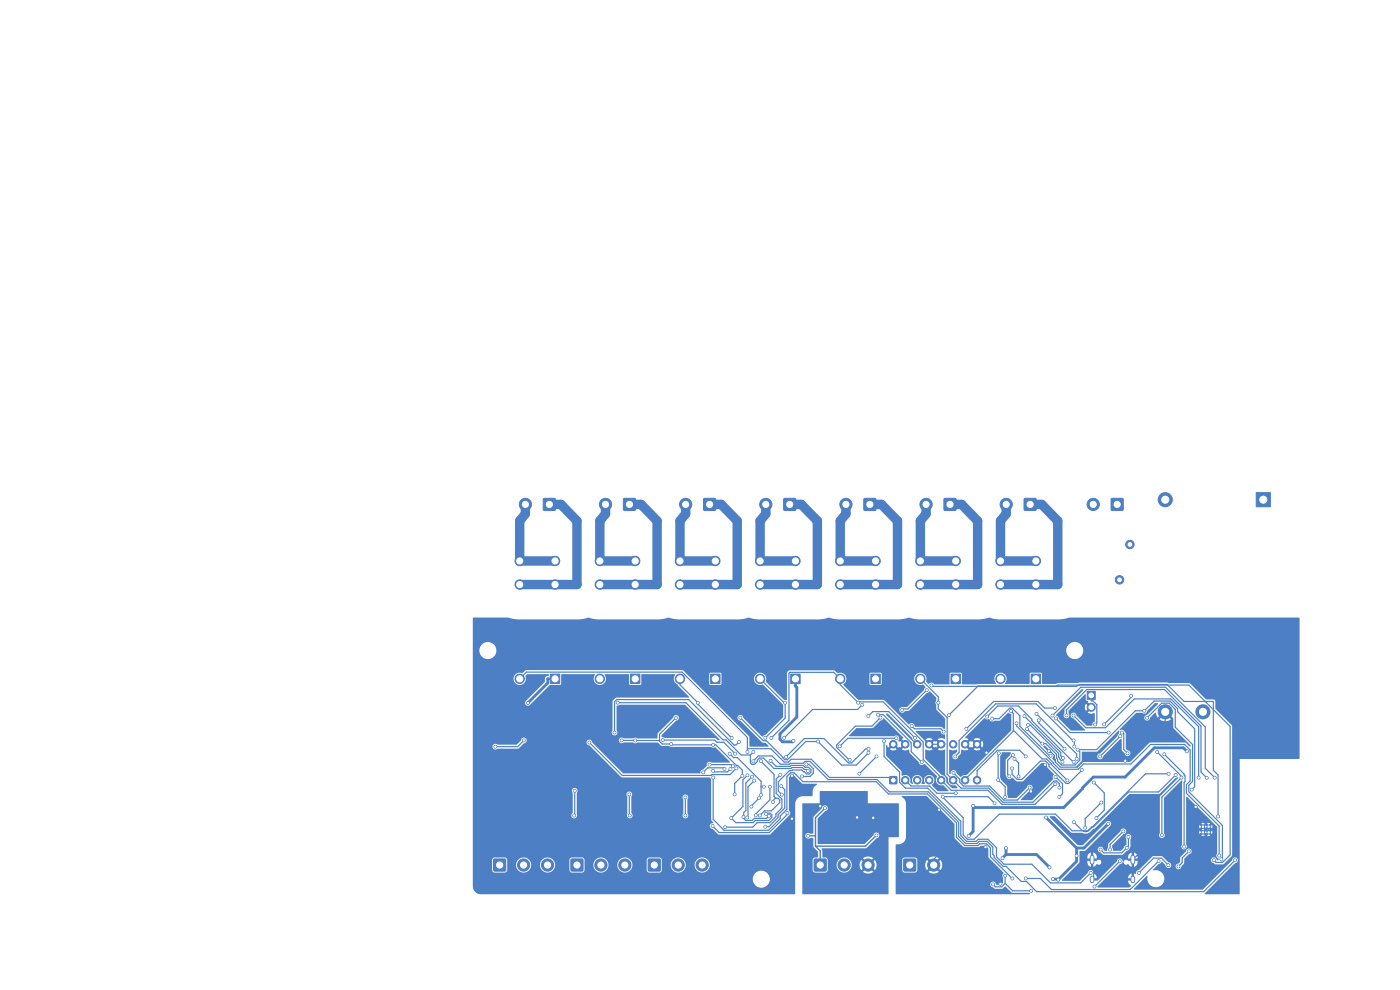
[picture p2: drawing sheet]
<svg xmlns="http://www.w3.org/2000/svg" width="297mm" height="210mm" viewBox="0 0 297 210" stroke-linecap="round" stroke-linejoin="round" font-family="sans-serif">
<g fill="#4d7fc4" stroke="#4d7fc4" stroke-width=".21">
<path d="M115.3 105.8h2.5v2.4h-2.5z"/>
<path d="M121.2 182.3h2.4v2.4h-2.4z"/>
<path d="M218.7 143h2v2h-2z"/>
<path d="M230.6 146.7h1.7v1.7h-1.7z"/>
<path d="M150.7 143h2.1v2h-2.1z"/>
<path d="M132.3 105.8h2.5v2.4h-2.5z"/>
<path d="M149.3 105.8h2.5v2.4h-2.5z"/>
<path d="M201.7 143h2.1v2h-2.1z"/>
<path d="M104.8 182.3h2.4v2.4h-2.4z"/>
<path d="M200.3 105.8h2.5v2.4h-2.5z"/>
<path d="M133.7 143h2.1v2h-2.1z"/>
<path d="M137.6 182.3h2.4v2.4h-2.4z"/>
<path d="M191.8 182.3h2.4v2.4h-2.4z"/>
<path d="M183.3 105.8h2.5v2.4h-2.5z"/>
<path d="M116.7 143h2v2h-2z"/>
<path d="M167.7 143h2.1v2h-2.1z"/>
<path d="M266.5 104.5h3v3h-3z"/>
<path d="M235.8 105.8h2.4v2.4h-2.4z"/>
<path d="M172.8 182.3h2.4v2.4h-2.4z"/>
<path d="M166.3 105.8h2.5v2.4h-2.5z"/>
<path d="M217.3 105.8h2.5v2.4h-2.5z"/>
<path d="M184.7 143h2.1v2h-2.1z"/>
<path d="M188.8 164.8h1.4v1.4h-1.4z"/>
<circle cx="111.5" cy="107" r="1.3"/>
<circle cx="127.5" cy="183.5" r="1.3"/>
<circle cx="132.6" cy="183.5" r="1.3"/>
<circle cx="219.7" cy="124" r="1"/>
<circle cx="212.2" cy="124" r="1"/>
<circle cx="219.7" cy="119" r="1"/>
<circle cx="212.2" cy="119" r="1"/>
<circle cx="212.2" cy="144" r="1"/>
<circle cx="231.5" cy="150" r=".85"/>
<circle cx="151.7" cy="124" r="1"/>
<circle cx="144.2" cy="124" r="1"/>
<circle cx="151.7" cy="119" r="1"/>
<circle cx="144.2" cy="119" r="1"/>
<circle cx="144.2" cy="144" r="1"/>
<circle cx="128.5" cy="107" r="1.3"/>
<circle cx="145.5" cy="107" r="1.3"/>
<circle cx="202.7" cy="124" r="1"/>
<circle cx="195.2" cy="124" r="1"/>
<circle cx="202.7" cy="119" r="1"/>
<circle cx="195.2" cy="119" r="1"/>
<circle cx="195.2" cy="144" r="1"/>
<circle cx="111.1" cy="183.5" r="1.3"/>
<circle cx="116.2" cy="183.5" r="1.3"/>
<circle cx="196.5" cy="107" r="1.3"/>
<circle cx="134.7" cy="124" r="1"/>
<circle cx="127.2" cy="124" r="1"/>
<circle cx="134.7" cy="119" r="1"/>
<circle cx="127.2" cy="119" r="1"/>
<circle cx="127.2" cy="144" r="1"/>
<circle cx="237.5" cy="123" r=".9"/>
<circle cx="239.7" cy="115.5" r=".9"/>
<circle cx="143.9" cy="183.5" r="1.3"/>
<circle cx="149" cy="183.5" r="1.3"/>
<circle cx="198.1" cy="183.5" r="1.3"/>
<circle cx="179.5" cy="107" r="1.3"/>
<circle cx="117.7" cy="124" r="1"/>
<circle cx="110.2" cy="124" r="1"/>
<circle cx="117.7" cy="119" r="1"/>
<circle cx="110.2" cy="119" r="1"/>
<circle cx="110.2" cy="144" r="1"/>
<circle cx="168.7" cy="124" r="1"/>
<circle cx="161.3" cy="124" r="1"/>
<circle cx="168.7" cy="119" r="1"/>
<circle cx="161.3" cy="119" r="1"/>
<circle cx="161.3" cy="144" r="1"/>
<circle cx="247.2" cy="106" r="1.5"/>
<circle cx="247.2" cy="151" r="1.5"/>
<circle cx="255.2" cy="151" r="1.5"/>
<circle cx="231.9" cy="107" r="1.3"/>
<circle cx="256.4" cy="175.4" r=".3"/>
<circle cx="255.2" cy="175.4" r=".3"/>
<circle cx="256.4" cy="176.6" r=".3"/>
<circle cx="255.2" cy="176.6" r=".3"/>
<circle cx="179.1" cy="183.5" r="1.3"/>
<circle cx="184.2" cy="183.5" r="1.3"/>
<circle cx="162.5" cy="107" r="1.3"/>
<circle cx="213.5" cy="107" r="1.3"/>
<circle cx="185.7" cy="124" r="1"/>
<circle cx="178.2" cy="124" r="1"/>
<circle cx="185.7" cy="119" r="1"/>
<circle cx="178.2" cy="119" r="1"/>
<circle cx="178.3" cy="144" r="1"/>
<circle cx="192" cy="165.5" r=".8"/>
<circle cx="194.6" cy="165.5" r=".8"/>
<circle cx="197.1" cy="165.5" r=".8"/>
<circle cx="199.7" cy="165.5" r=".8"/>
<circle cx="202.2" cy="165.5" r=".8"/>
<circle cx="204.7" cy="165.5" r=".8"/>
<circle cx="207.3" cy="165.5" r=".8"/>
<circle cx="207.3" cy="157.9" r=".8"/>
<circle cx="204.7" cy="157.9" r=".8"/>
<circle cx="202.2" cy="157.9" r=".8"/>
<circle cx="199.7" cy="157.9" r=".8"/>
<circle cx="197.1" cy="157.9" r=".8"/>
<circle cx="194.6" cy="157.9" r=".8"/>
<circle cx="192" cy="157.9" r=".8"/>
<circle cx="189.5" cy="157.9" r=".8"/>
<circle cx="238.7" cy="161.4" r=".3"/>
<circle cx="209.1" cy="179.7" r=".3"/>
<circle cx="199.2" cy="171.8" r=".3"/>
<circle cx="218.7" cy="167.9" r=".3"/>
<circle cx="221.7" cy="162.2" r=".3"/>
<circle cx="222.5" cy="159.3" r=".3"/>
<circle cx="253.7" cy="171.1" r=".3"/>
<circle cx="209.3" cy="159.7" r=".3"/>
<circle cx="168" cy="164.5" r=".3"/>
<circle cx="168" cy="173.7" r=".3"/>
<circle cx="212.2" cy="187.5" r=".3"/>
<circle cx="205.5" cy="177.3" r=".3"/>
<circle cx="168.3" cy="157.2" r=".3"/>
<circle cx="206.4" cy="170.9" r=".3"/>
<circle cx="251.8" cy="159.4" r=".3"/>
<circle cx="112" cy="149.1" r=".3"/>
<circle cx="210.7" cy="187.6" r=".3"/>
<circle cx="213.2" cy="185.8" r=".3"/>
<circle cx="218.8" cy="189" r=".3"/>
<circle cx="213.4" cy="179.9" r=".3"/>
<circle cx="212.7" cy="182" r=".3"/>
<circle cx="222.6" cy="184" r=".3"/>
<circle cx="223.4" cy="186.5" r=".3"/>
<circle cx="224.5" cy="186.6" r=".3"/>
<circle cx="228.4" cy="181.5" r=".3"/>
<circle cx="221.9" cy="173.4" r=".3"/>
<circle cx="235.1" cy="174.8" r=".3"/>
<circle cx="239.4" cy="177.5" r=".3"/>
<circle cx="233.5" cy="180.2" r=".3"/>
<circle cx="239" cy="179.9" r=".3"/>
<circle cx="173.5" cy="157.3" r=".3"/>
<circle cx="105.1" cy="158.4" r=".3"/>
<circle cx="157.5" cy="164.6" r=".3"/>
<circle cx="134.8" cy="157.1" r=".3"/>
<circle cx="143.4" cy="152.3" r=".3"/>
<circle cx="237.7" cy="156.2" r=".3"/>
<circle cx="157.1" cy="152.3" r=".3"/>
<circle cx="151.3" cy="158" r=".3"/>
<circle cx="111.1" cy="157.1" r=".3"/>
<circle cx="131.9" cy="157.1" r=".3"/>
<circle cx="233.4" cy="160.5" r=".3"/>
<circle cx="142.4" cy="157.8" r=".3"/>
<circle cx="155.9" cy="168.5" r=".3"/>
<circle cx="184.2" cy="159.7" r=".3"/>
<circle cx="232.6" cy="173.5" r=".3"/>
<circle cx="232.1" cy="166" r=".3"/>
<circle cx="233.6" cy="170.2" r=".3"/>
<circle cx="230.2" cy="175.6" r=".3"/>
<circle cx="227.8" cy="174.4" r=".3"/>
<circle cx="200" cy="169" r=".3"/>
<circle cx="247.9" cy="164.1" r=".3"/>
<circle cx="249.4" cy="164.4" r=".3"/>
<circle cx="211" cy="170.4" r=".3"/>
<circle cx="257.7" cy="165" r=".3"/>
<circle cx="223.3" cy="151.8" r=".3"/>
<circle cx="256" cy="165" r=".3"/>
<circle cx="226.2" cy="151.8" r=".3"/>
<circle cx="227.7" cy="151.8" r=".3"/>
<circle cx="254.3" cy="165" r=".3"/>
<circle cx="162" cy="166.9" r=".3"/>
<circle cx="159.4" cy="171.1" r=".3"/>
<circle cx="217.9" cy="154.6" r=".3"/>
<circle cx="166.8" cy="160.5" r=".3"/>
<circle cx="221.1" cy="157.7" r=".3"/>
<circle cx="228.6" cy="159" r=".3"/>
<circle cx="242.8" cy="150.8" r=".3"/>
<circle cx="161.5" cy="168.6" r=".3"/>
<circle cx="184.3" cy="158.9" r=".3"/>
<circle cx="170.1" cy="164.7" r=".3"/>
<circle cx="252.8" cy="167.5" r=".3"/>
<circle cx="154.8" cy="159.9" r=".3"/>
<circle cx="171.1" cy="162.1" r=".3"/>
<circle cx="161" cy="169.3" r=".3"/>
<circle cx="245.5" cy="159.5" r=".3"/>
<circle cx="250.6" cy="165" r=".3"/>
<circle cx="246.5" cy="177.2" r=".3"/>
<circle cx="187.6" cy="157.2" r=".3"/>
<circle cx="205" cy="154.6" r=".3"/>
<circle cx="224" cy="152.4" r=".3"/>
<circle cx="247.9" cy="183.5" r=".3"/>
<circle cx="223.8" cy="150.2" r=".3"/>
<circle cx="250" cy="183.8" r=".3"/>
<circle cx="235.2" cy="155.4" r=".3"/>
<circle cx="231.4" cy="185.2" r=".3"/>
<circle cx="241.6" cy="185.2" r=".3"/>
<circle cx="247" cy="160" r=".3"/>
<circle cx="238" cy="155.4" r=".3"/>
<circle cx="251.2" cy="179.6" r=".3"/>
<circle cx="200.2" cy="155.2" r=".3"/>
<circle cx="193.4" cy="154" r=".3"/>
<circle cx="239.2" cy="159.8" r=".3"/>
<circle cx="252.2" cy="180.6" r=".3"/>
<circle cx="217.6" cy="186.4" r=".3"/>
<circle cx="245.8" cy="182.7" r=".3"/>
<circle cx="151.3" cy="163.5" r=".3"/>
<circle cx="155" cy="163.1" r=".3"/>
<circle cx="151.3" cy="164.9" r=".3"/>
<circle cx="214.7" cy="186.4" r=".3"/>
<circle cx="235.5" cy="180.2" r=".3"/>
<circle cx="238.3" cy="176.3" r=".3"/>
<circle cx="196.6" cy="146.4" r=".3"/>
<circle cx="191.4" cy="150.6" r=".3"/>
<circle cx="197.6" cy="145.4" r=".3"/>
<circle cx="180.3" cy="161.2" r=".3"/>
<circle cx="257.5" cy="182.5" r=".3"/>
<circle cx="258.4" cy="173.2" r=".3"/>
<circle cx="201.3" cy="151.7" r=".3"/>
<circle cx="186.8" cy="152.2" r=".3"/>
<circle cx="243.4" cy="152.3" r=".3"/>
<circle cx="202.6" cy="160.5" r=".3"/>
<circle cx="259.1" cy="182.3" r=".3"/>
<circle cx="227.8" cy="157.1" r=".3"/>
<circle cx="182.3" cy="164.1" r=".3"/>
<circle cx="186" cy="160.5" r=".3"/>
<circle cx="227.9" cy="158.4" r=".3"/>
<circle cx="178.2" cy="158.3" r=".3"/>
<circle cx="215.7" cy="153.4" r=".3"/>
<circle cx="190.1" cy="156.6" r=".3"/>
<circle cx="258.6" cy="181.5" r=".3"/>
<circle cx="149.2" cy="163.8" r=".3"/>
<circle cx="159.8" cy="161.5" r=".3"/>
<circle cx="153.7" cy="163.1" r=".3"/>
<circle cx="262" cy="182.5" r=".3"/>
<circle cx="232.2" cy="188.1" r=".3"/>
<circle cx="237.6" cy="182.7" r=".3"/>
<circle cx="234.2" cy="153.7" r=".3"/>
<circle cx="240" cy="147.6" r=".3"/>
<circle cx="232.3" cy="153.7" r=".3"/>
<circle cx="162.5" cy="172.6" r=".3"/>
<circle cx="158.6" cy="164.5" r=".3"/>
<circle cx="155.1" cy="173.5" r=".3"/>
<circle cx="157.7" cy="173.3" r=".3"/>
<circle cx="159.6" cy="164.8" r=".3"/>
<circle cx="163.1" cy="173.1" r=".3"/>
<circle cx="161.4" cy="161.5" r=".3"/>
<circle cx="161.2" cy="173" r=".3"/>
<circle cx="164" cy="170.1" r=".3"/>
<circle cx="165.9" cy="168.6" r=".3"/>
<circle cx="167" cy="172.5" r=".3"/>
<circle cx="151.2" cy="175.2" r=".3"/>
<circle cx="163.5" cy="161.4" r=".3"/>
<circle cx="153.8" cy="175.5" r=".3"/>
<circle cx="165.5" cy="164.4" r=".3"/>
<circle cx="158.5" cy="173.4" r=".3"/>
<circle cx="160" cy="165.6" r=".3"/>
<circle cx="165.7" cy="166.8" r=".3"/>
<circle cx="162.3" cy="175.4" r=".3"/>
<circle cx="160.4" cy="173" r=".3"/>
<circle cx="163.3" cy="166.9" r=".3"/>
<circle cx="158.6" cy="159.5" r=".3"/>
<circle cx="202.8" cy="168.3" r=".3"/>
<circle cx="131" cy="149.1" r=".3"/>
<circle cx="159.8" cy="159.5" r=".3"/>
<circle cx="171.4" cy="163.5" r=".3"/>
<circle cx="202.3" cy="164" r=".3"/>
<circle cx="218.5" cy="167.1" r=".3"/>
<circle cx="155.2" cy="156.5" r=".3"/>
<circle cx="148" cy="149.1" r=".3"/>
<circle cx="162.4" cy="156.5" r=".3"/>
<circle cx="166.6" cy="149.1" r=".3"/>
<circle cx="223.9" cy="166.3" r=".3"/>
<circle cx="163.6" cy="156.5" r=".3"/>
<circle cx="182" cy="149.1" r=".3"/>
<circle cx="182.9" cy="149.5" r=".3"/>
<circle cx="199" cy="149.1" r=".3"/>
<circle cx="166.4" cy="156.5" r=".3"/>
<circle cx="224.7" cy="167.1" r=".3"/>
<circle cx="214.5" cy="150.8" r=".3"/>
<circle cx="226.4" cy="165.6" r=".3"/>
<circle cx="211.7" cy="165.4" r=".3"/>
<circle cx="211.9" cy="159.8" r=".3"/>
<circle cx="213.2" cy="169.1" r=".3"/>
<circle cx="214.1" cy="164.7" r=".3"/>
<circle cx="214.9" cy="160.1" r=".3"/>
<circle cx="215.2" cy="161" r=".3"/>
<circle cx="216.1" cy="164.7" r=".3"/>
<circle cx="224.7" cy="169.1" r=".3"/>
<circle cx="223.9" cy="164.8" r=".3"/>
<circle cx="217.6" cy="160.5" r=".3"/>
<circle cx="220.4" cy="152.8" r=".3"/>
<circle cx="225.8" cy="158.8" r=".3"/>
<circle cx="222.9" cy="160.3" r=".3"/>
<circle cx="210.5" cy="152.5" r=".3"/>
<circle cx="217.3" cy="151.9" r=".3"/>
<circle cx="225.5" cy="160.8" r=".3"/>
<circle cx="194.1" cy="156.5" r=".3"/>
<circle cx="184.2" cy="151.9" r=".3"/>
<circle cx="218.1" cy="153.8" r=".3"/>
<circle cx="225.4" cy="161.6" r=".3"/>
<circle cx="195.5" cy="161.7" r=".3"/>
<circle cx="186.3" cy="151.6" r=".3"/>
<circle cx="214.7" cy="163" r=".3"/>
<circle cx="229.5" cy="163.3" r=".3"/>
<circle cx="209.4" cy="152" r=".3"/>
<circle cx="227.8" cy="161.6" r=".3"/>
<circle cx="219.9" cy="151.4" r=".3"/>
<circle cx="228.4" cy="161" r=".3"/>
<circle cx="150.5" cy="162.2" r=".3"/>
<circle cx="155.5" cy="162.5" r=".3"/>
<circle cx="156.2" cy="163" r=".3"/>
<circle cx="125" cy="157.5" r=".3"/>
<circle cx="156.8" cy="157.4" r=".3"/>
<circle cx="130.4" cy="155.4" r=".3"/>
<circle cx="140.6" cy="157" r=".3"/>
<circle cx="155.9" cy="159.9" r=".3"/>
<circle cx="174" cy="171" r=".3"/>
<circle cx="185.3" cy="173.5" r=".3"/>
<circle cx="181.8" cy="173.4" r=".3"/>
<circle cx="171.4" cy="177.3" r=".3"/>
<circle cx="185.9" cy="177.2" r=".3"/>
<circle cx="175" cy="171.5" r=".3"/>
<circle cx="121.8" cy="173" r=".3"/>
<circle cx="121.9" cy="167.7" r=".3"/>
<circle cx="133.6" cy="173" r=".3"/>
<circle cx="133.5" cy="168.5" r=".3"/>
<circle cx="145.4" cy="173" r=".3"/>
<circle cx="145.4" cy="169.1" r=".3"/>
</g>
<path d="M231.7 181.8v1.1M231.7 186.3v.6M240.3 181.8v1.1M240.3 186.3v.6" fill="none" stroke="#4d7fc4" stroke-width="1"/>
<g fill="none" stroke="#4d7fc4" stroke-width=".25">
<path d="M110.2 144l1.5-1.4h33l13.9 13.8v3.1M111.1 157.1l-1.3 1.3h-4.7M125 157.5l7 7h18.9l.1-.2h3.9l1.3-1.3M130.4 155.4v-6.6l.4-.4h15.3l9.6 9.6h.4l.7-.6M131 149.1h14.5l7.9 7.8h.6l3.2 3.3h2M131.9 157.1h2.8M134.8 157.1h5.1M140.6 157h11l.5 .5h1.4l2.4 2.4M143.4 152.3l-3.5 3.5v1.5l.6 .5h1.9l.2 .2h9.3l4.3 4.4h.3l1 1v1.2l-1.6 1.6v2.3M144.3 144v1.3l3.7 3.8v.3l7.2 7.1M154.8 159.9l.8 .8h.8l5.1 5v2.9M157.1 152.3l4.8 4.8h.7l3.9 4.1h.6l3.8-3.9h2.6l5 5h3.2l2.5-2.6"/>
<path d="M158.6 158.8h4.9l2.9 2.9h.8l.6-.6h4.3l3.9 3.8h12.9l.6 .6M159.8 159.5l-.6 .7M161.3 144l5 5.1h.3v3.2l-4.2 4.2M163.6 156.5l3.8-3.7v-10l.1-.2h9.4l1.3 1.4v1.3l3.8 3.8 .2-.2h5.1l8.5 8.5v3.7l3.9 3.8v.6l2.1 2.1h7.8l3 3h7l4.3-4.3M182.9 149.5l-1 1h-9.5l-6 6M184.2 151.9l1-.9h3.3l5.6 5.5M184.3 158.9h-.7l-2.9 2.9h-.7l-5.2-5.1h-4.2l-3.8 3.8M186.3 151.6h1.1l5.9 5.9v2l2.2 2.2M186.8 152.2l-1.8 1.8h-3.5l-4 4v.6l2.8 2.6M187.6 157.2v3.3l3.3 3.3v2.2l1.2 1.2h4.7l7 7v3.1l1.3 1.2h2l.4-.5h2.1l1.8 1.8v1.9l1.6 1.6h5.9l4 4h6.4l2.1-2.1M190.1 156.6h-10.2l-1.7 1.7M193.4 154l.6 .6h5.6l.6 .6"/>
<path d="M195.2 144l3.8 3.8v2.5l1.9 1.9v12l3 3h5.9l2.9 3h6.4l4.6-4.6h.4l.6 .7v.8M196.6 146.4l-4 4h-1l-.2 .2M197.1 157.9h2.6M197.6 145.4l.2 .2h30.6l.6-.4h18.6l3.6 3.6h6.2v14.6l1 1v8.8M201.3 151.7l6.2-6.2h16.7l.2-.2h27.8l8.8 8.8v27.3l-1.6 1.5h-1.4l-.5-.4M207.3 157.9h.2l1.8 1.8M209.4 152l2.3-2.2h4.4l2.8 2.8v.2l8.9 8.8M210.5 152.5h1.5l2.2-2.3h.5l1.7 1.6v2.2l6.2 6.3h.3M211.9 159.8l-.2 .1v5.5l1.5 1.5v2.2M214.5 150.8l.5 .5v3.8M215 155.1h.2l5.9 5.9h.9l4.4 4.6M215 155.1l-10.3 10.2v.2"/>
<path d="M215.7 153.4v.6l9 9.2h4l1.2-1.1h10l4.2-4.2h7.2l1.2 1.2v6.6l-.8 .7v1.9l6.9 6.9v6.3M217.3 151.9l7.7 7.7v.7l.5 .5M217.9 154.6l3.1 3.1h.9l2.2 2.3v.8l.3 .2v.5l.8 .8h2.8l1.1-1v-1.8l-.5-.5h4l8.3-8.2h1.9l2-2.1h3.4l1.6 1.6v.7l3.6 3.6v12.3l-.6 .6M218.1 153.8h.5l6 6v.8l.8 1M219.9 151.4l8.5 8.5v1.1M220.4 152.8v.6l5.4 5.4M223.3 151.8l6-6h18l8.4 8.4v8.8l2 2M223.8 150.2h-2.2l-1.4-1.4h-9.4l-5.8 5.8M224 152.4l3 3h8.2M226.3 151.8v-1.2l4.2-4.3h16.5l7.8 7.7v9.8l1.2 1.2M227.7 151.8l2.6 2.6h4.2l6.1-6.1h7.8l5.9 5.9v10.8M227.9 158.4v-1.2l-.3-.1-7.8-7.8h-8.6l-7.7 7.8v2.5l-.9 .9"/>
<path d="M231.5 147.5v1.2h.4l.8 .8v3.8l-.4 .4M237.7 156.2l-4.3 4.3M238 155.4l.4 .2v3.4l.8 .8M240 147.6v.3l-5.8 5.8M243.4 152.3l3.1-3.1h1.5l1.3 1.3v3.8l3.7 3.6v7.9l-.8 .8v1.4l7.1 7.1v7l-.2 .2M245.5 159.5l5.1 5.2v.3l-4.1 4.1v8.1M247.2 151v1.9l-8.5 8.5h-8.8l-1.4 1.3h-3.5l-1.1-1v-.5l-.2-.2v-.8l-1-.9h-.2M121.9 167.7v5.2l-.1 .1M133.5 168.5l.1 4.5M145.4 169.1v3.9M150.5 162.2h4.7l.3 .3M151.3 164.9v8.9l2.3 2.3h9.4l2.5-2.4v-.6l1.4-1.4v-7l.8-.8h.7l2 1.9h15.5l2.6 2.6h8.3l6.1 6.2v3l1.8 1.8h2.8l.3-.4h1.5l.8 .8v1.9l4.6 4.7"/>
<path d="M153.7 163.1l-.3-.2h-3.3l-.9 .9M155 163.1l-.7 .6h-2.8l-.2-.2M157.7 173.3h.1M158.6 164.5l-1 .9v5.7l-2.5 2.4 1 1h3.7l.4-.4h2.9l.6-.7v-.5l-.3-.4h-.8l-.1 .1M159.2 160.2v1.6l.3 .3h.6l1-1.3h.9l2.2 2.2h3.6l.2-.2h2.2l.4 .4h.4l.4 .3M159.6 164.8l-1.4 1.3v5.8l-.4 .5v1.2l.4 .5h1.4l.4-.5h2.6l.5-.5M159.8 161.5l1.1-1.1h2.9l1.7 1.7h1.9l.2-.2h2.8l.4-.4h1l3.9 3.9h10.4l2.6 2.6h8.3l6.4 6.4v3l1.5 1.5h2.4l.4-.4h1.7l1.2 1.2v1.5l.3 .3v.4l1.9 1.9h.6l3.2 3.2h1.1l2.2 2.2h35.4l6.7-6.7M160 165.6l-1.3 1.3v6.4l-.2 .1M161 169.3l-1.6 1.8M161.4 161.5l2.8 2.8v4.6l.4 .4h.5l.3 .4v.5l-1.8 1.8h-1.4l-1 1M161.5 166.9h.5M163.3 166.9v2.8l-2.9 2.9v.4"/>
<path d="M163.5 161.4l1.1 1.2 5.8-.2M164.5 169.3l-.5 .5v.3M165.5 164.4l-.8 .8v3.1l1.2 1.2v1.9l-1.3 1.2v.6l-1.3 1.3h-2.7l-.9 1h-5.9M165.7 166.8l.8 .7v3.9l-1.4 1.4v.6l-2 2h-.8M167 172.5v.3l-3.8 3.8h-10.6l-1.4-1.4M168 164.6v9.1M170.4 162.4l.4 .4h.7l.5 .5v.5l-.3 .4h-.6l-1-.9-2.6 .2-2.4 2.3v2l.8 .8M171.1 162.1h.5l.9 1v.9l-.6 .7h-1.8M186 160.5l-3.7 3.6M192 165.5l1.3 1.2h3.9l1.6 1.6h4M199.2 171.8v6.7l1.4 1.3M200 169h9.6l1.4 1.4"/>
<path d="M200.6 179.8h8.3l.2-.1v4.6l3.1 3.2M200.6 179.8l-2.5 2.5v1.2M202.3 164l1.3 1.3v.7l.8 .7h5.6l2.9 3h2.9l2.7-2.6M214.7 163v1.2l1.1 1.1h1l3.9-3.8h1.1l.7 .7v.4l3.7 3.6h.5l2.8-2.9M214.9 160.1l-1.1 1.2v3l.3 .4M215.2 161l.9 .8v2.9M217.6 160.5l-1.3-1.4h-4.7l-4.3 4.4v2M221.7 162.2v2.7l-3 3M223.9 164.8l1.5 1.4v2.2l-.7 .7M232.1 166l2.2 2.2v3.7l-1.7 1.6M233.6 170.2l-3.4 3.5v1.9M238.3 176.4l-2.8 2.8v1"/>
<path d="M239.4 177.5v2l-1.4 1.4h-3.8l-.7-.7M247 160l4.2 4.2 .2 .4v1.2l-.2 .2v13.6M247.9 164.1h-4.9l-12.1 12.1h-3.5l-3.5-3.5h-11.9l-5.3 5.3h-1.5l-.9-.9v-3.6l-4.4-4.5M249.4 164.4l-3.6 3.6h-6.4l-7.4 7.4h-.4l-1 1h-.6l-.4-.2-1.8-1.8M253.7 171.1v2.7l1.5 1.6M255.2 176.6l-4.9 4.9h-9.1l-.9 .9v4.2M256.4 175.4v1.2M213.2 185.8v1.6M213.2 187.4l-.7 .7h-1.3l-.5-.5M213.2 187.4l1.6 1.6h4M231.7 182.4v1.3l.3 .4v2.1l-.3 .4M237.6 182.7l-5.4 5.4"/>
<path d="M245.8 182.7l-6 6h-16.7l-2.4-2.3h-3.1M247.9 183.5l-1.5-1.5h-1.7l-3.1 3.2M252.2 180.6l-1.4 1.4v1l-.8 .8"/>
</g>
<path d="M117.8 144h-1.6v.9l-4.2 4.2M168.7 144v1.6l.3 .2v6.3l-3.5 3.6v1.1l.5 .6h2.1l.2-.2M251.8 159.4l-.8-.8h-6.1l-6.2 6.2h-6.8l-6.2 6.5h-18.9l-.4-.4v5.5l-.9 .9M213.4 179.9v1.4M221.9 173.4l6.5 6.5M228.4 179.9v2.8l-3.9 3.9-.1-.1h-1M235.1 174.8l-5.1 5.1h-1.6M213.4 181.3h6.5l2.7 2.7M213.4 181.3l-.7 .7" fill="none" stroke="#4d7fc4" stroke-width=".6"/>
<path d="M171.4 177.3h1.6M173 179.5l1 1v3M175 171.5l-2 2v6M185.9 177.2l-2.3 2.3h-10.6" fill="none" stroke="#4d7fc4" stroke-width=".3"/>
<g fill="none" stroke="#4d7fc4" stroke-width="2">
<path d="M111.5 107v2l-1.3 1.5v8.5h7.6M116.5 107h2.5l3.4 3.5v13.5h-12.2M128.5 107v2l-1.3 1.5v8.5h7.5M133.5 107h2.5l3.4 3.5v13.5h-12.2M145.5 107v2l-1.2 1.5v8.5h7.4M150.5 107h2.5l3.4 3.5v13.5h-12.1M162.5 107v2l-1.2 1.5v8.5h7.4M167.5 107h2.5l3.4 3.5v13.5h-12.1M179.5 107v2l-1.3 1.5v8.5h7.5M184.5 107h2.5l3.4 3.5v13.5h-12.2M196.5 107v2l-1.3 1.5v8.5h7.5M201.5 107h2.5l3.4 3.5v13.5h-12.2"/>
<path d="M213.5 107v2l-1.3 1.5v8.5h7.6M218.5 107h2.5l3.4 3.5v13.5h-12.2"/>
</g>
<g fill="#4d7fc4">
<path d="M100.3 131.1l7.5-.1 2.2 .4h12.7l2.2-.4 2.1 .4 13.7-.1a2.32 2.32 0 0 1 2.2 0l13.8 .1 2.2-.4 2.1 .4 13.7-.1a2.32 2.32 0 0 1 2.2 0l13.8 .1 2.2-.4 2.1 .4 13.7-.1a2.32 2.32 0 0 1 2.2 0l13.8 .1 2.1-.4h48.8l.1 29.9-12.7 .1v28.6l-.1 .1h-7.3v-.2l6.4-6.4a.62 .62 0 0 0 .6-.6 .62 .62 0 0 0-.6-.6 .62 .62 0 0 0-.6 .6l-6.3 6.2h-14.5v-.2l2.7-2.7h.1a1.83 1.83 0 0 0 1.6 2.4 1.83 1.83 0 0 0 2-2.1 1.83 1.83 0 0 0-2.4-1.5l1.2-1.3 .4-.1 .3-.4 .8 .8a.61 .61 0 0 0 .6 .5 .61 .61 0 0 0 .6-.6 .61 .61 0 0 0-.7-.6l-1.3-1.3h-1.8l-3.2 3a.73 .73 0 0 0-.5 .8l-.4-.1v.8l-.2-.1-.3 .1v-.8l-.4 .2-.4 .8h.7v.5h-.7a1.24 1.24 0 0 0 .6 1.1l-.4 .4-6.7-.1 4.7-4.9 .4-.1 .3-.4a.71 .71 0 0 0 1.1 .5l.8 .6v-.8l.2 .1 .3-.1v.8a1.05 1.05 0 0 0 .7-1.3h-.7v-.5h.7l-.2-.9-.5-.3v.8l-.2-.2-.3 .2v-.8a1.05 1.05 0 0 0-.8 1.2h.7v.5h-.7a.72 .72 0 0 0-1.1 .2 .66 .66 0 0 0-.6-.7 .66 .66 0 0 0-.7 .6l-4.1 4.1h-.8v-.5h.7l-.1-.5-.5-.5a.66 .66 0 0 0-.6-.7 .66 .66 0 0 0-.8 .6l-1.6 1.7-3.8-.1 3.6-3.7 .1-1.4h1.7v.4h.7v.5h-.7a1.05 1.05 0 0 0 .7 1.3v-.8l.2 .1 .3-.1v.8l.7-.6a.55 .55 0 0 0 .8 .1 .55 .55 0 0 0 .1-.7 .55 .55 0 0 0-.7-.2l-.8 .1v-.5h.7l-.1-.8-.4-.4h-.3v.8l-.2-.2-.3 .2v-.8l-.5 .3-.2 .5h-1.7v-1.1l1.2-.1 .4-.4h2.3a.66 .66 0 0 0 .6 .8l.6 .4h3.9l1-.8a1.42 1.42 0 0 0 .8-1.1v-1.5a.61 .61 0 0 0 0-.8 .61 .61 0 0 0-.9 .1 .61 .61 0 0 0 .1 .8l-.1 1.2-.3 .3-.2 .4-.6 .6-1.7-.1-.2-1.1 2.4-2.3a.62 .62 0 0 0 .6-.7 .62 .62 0 0 0-.7-.6 .62 .62 0 0 0-.5 .7l-2.5 2.5-.3 1.6h-.6l-.2-.4a.61 .61 0 0 0-.6-.5 .61 .61 0 0 0-.6 .5h-2.3l4.9-4.9a.61 .61 0 0 0 0-.9 .61 .61 0 0 0-.9 .1l-4.8 4.9h-1.1l-6-6.1 1.1-.1 3.5 3.5 3.5 .2 1.1-.9 .4-.2 7.2-7.2 6.5-.1 3.4-3.4 .4-.1 .1 .2-3.8 3.8-.1 7.9a.62 .62 0 0 0 .1 .8 .62 .62 0 0 0 .9 0 .62 .62 0 0 0-.1-.9v-7.4l3.9-3.7v13.6a.65 .65 0 0 0 0 .9 .65 .65 0 0 0 .9 0l-.1 .5-1.2 1.2v1l-.4 .4a.61 .61 0 0 0-.6 .7 .61 .61 0 0 0 .7 .5 .61 .61 0 0 0 .5-.6l.6-.6v-1l1-1a.64 .64 0 0 0 .5-.9 .64 .64 0 0 0-1-.2l-.1-2.8h5.2l-.4-.4-.4 .4h-.4l-.4-.4-.4 .4h-3.2v-.8h2.8l.1 .4 .3-.4 .4 .2 .4-.1 .2 .2 .2-.3 .4 .2 .4-.1 .3 .3 .1-.3-.1-.4-.3 .4-.4-.2-.4 .1-.2-.2-.2 .3-.4-.2-.4 .1-.3-.3-.1 .3h-2.8v-.5h3.4l.2 .2 .2-.2h.8l.2 .2 .2-.2-.2-.3-.2 .3h-.8l-.2-.3-.2 .3h-3.4v-.7h2.8l.1 .4 .3-.4 .4 .2 .4-.1 .2 .2 .2-.3 .4 .2 .4-.1 .3 .3 .1-.3-.1-.4-.3 .4-.4-.2-.4 .1-.2-.2-.2 .3-.4-.2-.4 .1-.3-.3-.1 .3h-2.8v-.7h3.2l.4 .4 .4-.4h.4l.4 .4 .4-.4h-5.2v-5.5l.2-.1 6.4 6.4v5.7a.8 .8 0 0 0 .3 1.1v.3h-.3a.62 .62 0 0 0-1-.5 .62 .62 0 0 0 .1 1l.6 .4 1.6-.1 1.9-1.9v-27.4l-3.5-3.6-.1-1.7-.1-.2-1.9-.1-3.5-3.5-23.4-.1-.3 .1h-4.3l-.3 .2h-2.8l-.1-.1v-2l-.2-.3h-2.2l-.2 .2-.1 2.2-5.2-.1a1.34 1.34 0 0 0 0-1.9 1.34 1.34 0 0 0-1.9 0 1.34 1.34 0 0 0 0 1.9l-7.1 .2-.1-.2-.1-2.2-.2-.1h-2.1l-.2 .2-.1 2.3-3.3-.1a.81 .81 0 0 0-1.2 0l-.4-.6a1.3 1.3 0 0 0-1.1-1.8 1.3 1.3 0 0 0-1.4 1.5 1.3 1.3 0 0 0 1.8 1l.6 .5-.4 .7-3.5 3.5-1 .1a.64 .64 0 0 0-.7 .5 .64 .64 0 0 0 .5 .7 .64 .64 0 0 0 .7-.4l.9-.1 3.7-3.7 .6-.4 1.4 1.3v.7l-.2 .5 .2 .4 .1 1 1.8 1.9v2.2h-.3l-.5-.4h-5.5a.89 .89 0 0 0-1.2-.7l-.3 .2-5.1-5.2-5.6-.1-3.1-3.2a1.41 1.41 0 0 0 .1-2.2h5.4v2l.2 .3h2.2l.2-.2 .1-2.1-.3-.3h-2.1l-.3 .3h-5.4l-.6-.3-.7 .1-.8-.6h-9.4l-.6 .5v5.7l-.1 .1-.5-.1-3.8-3.9a1.3 1.3 0 0 0-1.1-1.8 1.3 1.3 0 0 0-1.4 1.5 1.3 1.3 0 0 0 1.8 1l4.3 4.2v2.8l-3.7 3.7-.7 .4-4-4a.62 .62 0 0 0-.6-.6 .62 .62 0 0 0-.6 .6 .62 .62 0 0 0 .6 .6l4.6 4.6 .7 .1 .6 .6v.2h-4l-.1-2.2-13.2-13.2h4.7l.1 2.2 .2 .1h2.1l.3-.3v-2l-.3-.3h-2.1l-.3 .3h-4.7l-.9-.8h-33.2l-.8 .6a1.3 1.3 0 0 0-1.8 1 1.3 1.3 0 0 0 1.4 1.5 1.3 1.3 0 0 0 1.1-1.8l.4-.5h4.4l.1 .1v.3h-.4l-.4 .4v.9l-4.1 4.1a.6 .6 0 0 0 .2 .8 .6 .6 0 0 0 .8-.1l4.1-4.2h2.3l.2-.3v-2h7l.1 .1a1.33 1.33 0 0 0 .2 1.9 1.33 1.33 0 0 0 1.8-.1 1.33 1.33 0 0 0 .1-1.8l5.1-.1 .1 2.1 .2 .2h2.2l.2-.3v-2h7l.1 .1a1.48 1.48 0 0 0 .6 2.2l2.4 2.5-.1 .2-15.5 .1-.7 .7v6.2a.62 .62 0 0 0 .1 .9 .62 .62 0 0 0 .9-.1 .62 .62 0 0 0-.1-.9l.1-5.2 .6-.2h13.8l7.4 7.4-.5 .1-.5-.4h-10.6l-.7-.2v-.5l3-3a.62 .62 0 0 0 .6-.6 .62 .62 0 0 0-.6-.6 .62 .62 0 0 0-.6 .6l-3.2 3.2-.2 1.1-4.2 .1-.4-.2-.5 .1h-2a.61 .61 0 0 0-.9 .1 .61 .61 0 0 0 .1 .8 .61 .61 0 0 0 .9 0h1.9l.4 .2 .5-.2h4.3l.8 .7 1.6 .1 .4 .1h8.5l.4 .2 .5-.1 3.1 3.1-.1 .2h-3.8a.69 .69 0 0 0-.8 0 .69 .69 0 0 0-.2 .7l-.7 .7a.6 .6 0 0 0-.6 .7l-.1 .2h-16.3l-6.5-6.6a.62 .62 0 0 0-.6-.6 .62 .62 0 0 0-.7 .6 .62 .62 0 0 0 .7 .6l6.9 6.8h18.6l.3 .5v8.5l.4 .7a.63 .63 0 0 0-.7 .6 .63 .63 0 0 0 .6 .7l1.3 1.1h10.8l4.1-4.1a.73 .73 0 0 0-.1-1.1l.1-6.9 .4-.5h.5l1.9 1.8 3.1 .1a2.49 2.49 0 0 0-.9 1.6l-.1 1h-2.1a1.64 1.64 0 0 0-1.5 1.6l-.1 19.2h-66.6a1.7 1.7 0 0 1-1.7-1.7v-1.6h59.4a1.8 1.8 0 0 0 2.5 1.8 1.8 1.8 0 0 0 .4-3.1 1.8 1.8 0 0 0-2.9 1v.3h-59.4v-4h4.1v2.3l.5 .4h2.3l.4-.4v-1.3h1.9a1.61 1.61 0 0 0 1.6 1.7 1.61 1.61 0 0 0 1.6-1.7h1.9v.2a1.6 1.6 0 0 0 2.2 1.4 1.6 1.6 0 0 0 .5-2.6h3.5v2.3l.4 .4 2.5-.1 .3-.3v-1.3h1.9v.2a1.61 1.61 0 0 0 1.7 1.5 1.61 1.61 0 0 0 1.5-1.7h1.9v.2a1.6 1.6 0 0 0 2.2 1.4 1.6 1.6 0 0 0 .5-2.6h3.5v2.3l.4 .4 2.5-.1 .3-.3v-1.3h1.9v.2a1.61 1.61 0 0 0 1.7 1.5 1.61 1.61 0 0 0 1.5-1.7h1.9v.2a1.61 1.61 0 0 0 2.4 1.3 1.61 1.61 0 0 0 0-2.8 1.61 1.61 0 0 0-2.4 1.3h-1.9l-.1-.3a1.61 1.61 0 0 0-1.6-1.2 1.61 1.61 0 0 0-1.5 1.5h-1.9v-1.1l-.5-.4h-2.3l-.4 .5h-3.5a1.6 1.6 0 0 0-1.7-.4 1.6 1.6 0 0 0-1 1.4h-1.9l-.1-.3a1.61 1.61 0 0 0-1.6-1.2 1.61 1.61 0 0 0-1.5 1.5h-1.9v-1.1l-.5-.4h-2.3l-.4 .5h-3.5a1.6 1.6 0 0 0-1.7-.4 1.6 1.6 0 0 0-1 1.4h-1.9l-.1-.3a1.61 1.61 0 0 0-1.6-1.2 1.61 1.61 0 0 0-1.5 1.5h-1.9v-1.1l-.5-.4h-2.3l-.4 .5h-4.1v-9.5h20.9a.61 .61 0 0 0 .7 .7 .61 .61 0 0 0 .5-.8v-4.4h10.5l.2 .6v3.7a.61 .61 0 0 0 .2 .8 .61 .61 0 0 0 .8-.2 .61 .61 0 0 0-.1-.8l-.1-3.4h10.9l.2 .5-.1 3a.62 .62 0 0 0 .1 .9 .62 .62 0 0 0 .9-.1 .62 .62 0 0 0-.1-.9v-2.9a.61 .61 0 0 0-.2-1 .61 .61 0 0 0-.8 .5l-10.9-.1a.61 .61 0 0 0-.1-1 .61 .61 0 0 0-.9 .4h-10.5v-.2a.62 .62 0 0 0 0-.9 .62 .62 0 0 0-.9 0 .62 .62 0 0 0 0 .9v4.2l-.3 .5h-20.9v-14.6h4.2a.63 .63 0 0 0 .3 .6 .63 .63 0 0 0 .8-.1h4.3l1.2-1.1a.62 .62 0 0 0 .6-.6 .62 .62 0 0 0-.6-.6 .62 .62 0 0 0-.6 .6l-.9 .9-4.1-.1a.6 .6 0 0 0-1 .4h-4.2v-20.4h1.4v.2a1.8 1.8 0 0 0 1.9 1.7 1.8 1.8 0 0 0 1.7-1.9h120.9v.2a1.8 1.8 0 0 0 2.7 1.4 1.8 1.8 0 0 0 0-3 1.8 1.8 0 0 0-2.7 1.4h-120.9v-.3a1.8 1.8 0 0 0-1.9-1.4 1.8 1.8 0 0 0-1.7 1.7h-1.4z"/>
<path d="M191.3 168.9h5.3l5.9 5.8 .1 3.2 2 1.9h2.9l.5-.4h1.1l.6 .6 .1 2 3.1 3.1v.2a.69 .69 0 0 0-.1 .9v1l-.4 .5h-1a.63 .63 0 0 0-.6-.7 .63 .63 0 0 0-.7 .6 .63 .63 0 0 0 .6 .7l.4 .2h1.5l.7-.5 1.3 1.4h3.7l.2 .2h-28.5v-7.2h1.4v2.3l.4 .4 2.5-.1 .3-.3v-1.3h1.7l.1 .7 .2 .5 .9-.9 .3 .4-.8 .8a1.79 1.79 0 0 0 2.2 0l-.9-.8 .4-.4 .8 .9a1.79 1.79 0 0 0 0-2.2l-.8 .9-.4-.4 .9-.8a1.79 1.79 0 0 0-2.2 0l.8 .8-.3 .4-.9-.9-.3 1h-1.7v-1.1l-.5-.4h-2.3l-.4 .5h-1.4v-3.2l.6-.1a1.64 1.64 0 0 0 1.6-1.6v-7a1.9 1.9 0 0 0-.9-1.5z"/>
<path d="M212.5 159.6h2l-.2 .6-1 1 .1 3.3a.77 .77 0 0 0 .5 .7 .77 .77 0 0 0 .8-.3l.9 .8h1.4l3.9-3.8h.8l.4 .4 .1 .5 1.4 1.5a.84 .84 0 0 0-.2 1l-4.4 4.4h-2.4v-.2l1.8-1.8a.62 .62 0 0 0 .7-.6 .62 .62 0 0 0-.7-.6 .62 .62 0 0 0-.6 .6l-2.2 2.2-1.7-.1-.2-.6-.1-1.8-1.2-1.3-.2-.5v-4.6z"/>
<path d="M188 158.1h.2l.2 .5 .7-.7 .4 .4-.7 .7a1.29 1.29 0 0 0 1.4 0l-.7-.7 .4-.4 .7 .7 .2-.2 .2 .2 .6-.7 .4 .4-.7 .7a1.61 1.61 0 0 0 1.5 0l.2 .7 1.9 2a.67 .67 0 0 0 .6 .6 .67 .67 0 0 0 .7-.3l2.6 2.6a1.23 1.23 0 0 0-.1 1.5 1.23 1.23 0 0 0 1.4 .5l1.1 1v.2h-2.3l-1.2-1.2a1.15 1.15 0 0 0 .4-1.7 1.15 1.15 0 0 0-1.6-.3 1.15 1.15 0 0 0-.3 1.6l-.7 .1a1.36 1.36 0 0 0-.5-1.8 1.21 1.21 0 0 0-1.3 .4 1.21 1.21 0 0 0-.1 1.4h-.2l-.3-.3a1.15 1.15 0 0 0-.3-1.3 1.15 1.15 0 0 0-1.3-.1l-.2-.1-.1-1-3.2-3.2z"/>
<path d="M196.3 159h.1a1.33 1.33 0 0 0 1.4 0l-.6-.7 .3-.4 .7 .7 .2-.2 .2 .2 .7-.7 .3 .4-.7 .7a1.61 1.61 0 0 0 1.6 0v5.3l.6 .7a1.23 1.23 0 0 0 1.6 1.6l.4 .4v.2h-1.1l-1.3-1.2a1.23 1.23 0 0 0-1-1.6l-3.4-3.4z"/>
<path d="M201.4 159h.1a1.66 1.66 0 0 0 1.5 0v.5l-.3 .3a.62 .62 0 0 0-.7 .6 .62 .62 0 0 0 .7 .7 .62 .62 0 0 0 .6-.7 1.42 1.42 0 0 0 .7-1.4 1.33 1.33 0 0 0 1.5 0l-.7-.7 .3-.4 .7 .7 .2-.2 .2 .2 .7-.7 .3 .4-.6 .7a1.29 1.29 0 0 0 1.4 0l-.7-.7 .4-.4 .7 .7a1.29 1.29 0 0 0 0-1.4l-.7 .6-.4-.3 .7-.7a1.29 1.29 0 0 0-1.4 0l.6 .7-.3 .3-.7-.6-.2 .2-.2-.2-.7 .6-.3-.3 .7-.7-.7-.3v-.1l4.1-4a.78 .78 0 0 0 1 .1v.1a.63 .63 0 0 0 1.1 .3l1.2-.1 1.7-1.6 .6 .3v3.5l-9.5 9.4a1.39 1.39 0 0 0-1.2 .4l-.9-.8a.65 .65 0 0 0-.7-.6 .65 .65 0 0 0-.6 .8l-.2-.2z"/>
<path d="M229.5 159.5l3.4-.1 4.5-4.5a1.2 1.2 0 0 1-.3 1.2l-3.7 3.7a.62 .62 0 0 0-.6 .6 .62 .62 0 0 0 .6 .7 .62 .62 0 0 0 .6-.7l3.8-3.7 .2 .2v2.2l.6 .7a.62 .62 0 0 0 .6 .6 .62 .62 0 0 0 .6-.6 .62 .62 0 0 0-.6-.6l-.4-.4v-3.3a1.09 1.09 0 0 0-1.3-.7l3.5-3.6h1.4a.63 .63 0 0 0 .6 .1 .63 .63 0 0 0 .4-.6l1.6-1.5h.7l-2.3 2.4a.62 .62 0 0 0-.7 .6 .62 .62 0 0 0 .7 .7 .62 .62 0 0 0 .6-.7l1.1-1 .5 1 .9-.9 .4 .4-.9 .9a1.98 1.98 0 0 0 2.4 0l-.9-.9 .4-.4 1 1 .1 2.2 3.5 3.6v.3l-1.1-.9h-7.4l-4.3 4.1h-9.9l-1.2 1.1h-.2v-.1l1.1-1.2z"/>
<path d="M223.5 160.4h.2l.2 .8v.3l-.7-.6z"/>
<path d="M221.4 158.3l.3-.1 1.3 1.3v.2h-.4z"/>
<path d="M181.6 154.5l3.6-.1 1.5-1.5 .8-.5 4.1 4.1v.1l-.3 .2 .7 .7-.4 .3-.6-.6-.3 .2-.1-.3a.64 .64 0 0 0 0-.9 .64 .64 0 0 0-.9 0h-9.5l-.1-.2z"/>
<path d="M188 151.4h.4l5.1 5.2a.71 .71 0 0 0 .7 .6l.3 .3-.3 .3-6.2-6.2z"/>
<path d="M194.3 155.1l5.1-.1a1.2 1.2 0 0 0 1.1 .9v.7l-.1 .2a1.33 1.33 0 0 0-1.5 0l.7 .7-.3 .3-.7-.6-.2 .2-.2-.2-.7 .6-.3-.3 .6-.7a1.29 1.29 0 0 0-1.4 0l.7 .7-.4 .3-2.4-2.6z"/>
<path d="M224.1 151.6l5.3-5.4h.4v.2l-3.9 3.9-.1 1a.62 .62 0 0 0 0 .9 .62 .62 0 0 0 .9 0 .62 .62 0 0 0 0-.9v-.6l3.5-3.4 .1 .1 .1 1.1 .4 .2-.1 .2 .7 .7-.4 .3-.6-.6a1.33 1.33 0 0 0 0 1.5l.6-.6 .4 .3-.7 .7a1.69 1.69 0 0 0 1.5 .1l.1 1.7-.2 .1a.63 .63 0 0 0-.4 .8h-1.2l-2.1-2.1a.62 .62 0 0 0-.6-.6 .62 .62 0 0 0-.7 .6 .62 .62 0 0 0 .7 .6l2.4 2.5-3 .1-2.6-2.6z"/>
<path d="M170.2 170.5l3.7-.1v-2.5l.1-.1h10l.1 .1v2.5h6.5l.1 7.1-2.2 .1v12l-18.2 .1-.1-12.5h.6a.63 .63 0 0 0 .4 .6 .63 .63 0 0 0 .7 0h.6l.1 1.9 .9 1v1.1l-.8 .2-.3 .3v2.3l.2 .3 .3 .2h2.3l.4-.4v-1.3h1.9a1.61 1.61 0 0 0 1.6 1.7 1.61 1.61 0 0 0 1.6-1.7h1.7l.1 .7 .2 .5 .9-.9 .3 .4-.8 .8a1.79 1.79 0 0 0 2.1 0l-.8-.8 .4-.4 .8 .9a1.79 1.79 0 0 0 0-2.2l-.8 .9-.4-.4 .8-.8a1.79 1.79 0 0 0-2.1 0l.8 .8-.3 .4-.9-.9-.3 1h-1.7a1.61 1.61 0 0 0-1.6-1.5 1.61 1.61 0 0 0-1.6 1.5h-1.9l-.1-1.2-.3-.3-.7-.1-.2-1.8h9.4l2.2-2.2a.61 .61 0 0 0 .6-.5 .61 .61 0 0 0-.5-.7 .61 .61 0 0 0-.7 .5l-1.9 1.9h-9.9v-5.3l1.5-1.6a.62 .62 0 0 0 .6-.6 .62 .62 0 0 0-.6-.7 .62 .62 0 0 0-.6 .6l-1.8 1.9-.1 3.4-.7 .1a.61 .61 0 0 0-1 .4h-.6z"/>
</g>
<g fill="#fff" stroke="#fff" stroke-width=".21">
<circle cx="238.7" cy="161.4" r=".15"/>
<circle cx="209.1" cy="179.7" r=".15"/>
<circle cx="199.2" cy="171.8" r=".15"/>
<circle cx="218.7" cy="167.9" r=".15"/>
<circle cx="221.7" cy="162.2" r=".15"/>
<circle cx="222.5" cy="159.3" r=".15"/>
<circle cx="253.7" cy="171.1" r=".15"/>
<circle cx="209.3" cy="159.7" r=".15"/>
<circle cx="168" cy="164.5" r=".15"/>
<circle cx="168" cy="173.7" r=".15"/>
<circle cx="212.2" cy="187.5" r=".15"/>
<circle cx="205.5" cy="177.3" r=".15"/>
<circle cx="168.3" cy="157.2" r=".15"/>
<circle cx="206.4" cy="170.9" r=".15"/>
<circle cx="251.8" cy="159.4" r=".15"/>
<circle cx="112" cy="149.1" r=".15"/>
<circle cx="210.7" cy="187.6" r=".15"/>
<circle cx="213.2" cy="185.8" r=".15"/>
<circle cx="218.8" cy="189" r=".15"/>
<circle cx="213.4" cy="179.9" r=".15"/>
<circle cx="212.7" cy="182" r=".15"/>
<circle cx="222.6" cy="184" r=".15"/>
<circle cx="223.4" cy="186.5" r=".15"/>
<circle cx="224.5" cy="186.6" r=".15"/>
<circle cx="228.4" cy="181.5" r=".15"/>
<circle cx="221.9" cy="173.4" r=".15"/>
<circle cx="235.1" cy="174.8" r=".15"/>
<circle cx="239.4" cy="177.5" r=".15"/>
<circle cx="233.5" cy="180.2" r=".15"/>
<circle cx="239" cy="179.9" r=".15"/>
<circle cx="173.5" cy="157.3" r=".15"/>
<circle cx="105.1" cy="158.4" r=".15"/>
<circle cx="157.5" cy="164.6" r=".15"/>
<circle cx="134.8" cy="157.1" r=".15"/>
<circle cx="143.4" cy="152.3" r=".15"/>
<circle cx="237.7" cy="156.2" r=".15"/>
<circle cx="157.1" cy="152.3" r=".15"/>
<circle cx="151.3" cy="158" r=".15"/>
<circle cx="111.1" cy="157.1" r=".15"/>
<circle cx="131.9" cy="157.1" r=".15"/>
<circle cx="233.4" cy="160.5" r=".15"/>
<circle cx="142.4" cy="157.8" r=".15"/>
<circle cx="155.9" cy="168.5" r=".15"/>
<circle cx="184.2" cy="159.7" r=".15"/>
<circle cx="232.6" cy="173.5" r=".15"/>
<circle cx="232.1" cy="166" r=".15"/>
<circle cx="233.6" cy="170.2" r=".15"/>
<circle cx="230.2" cy="175.6" r=".15"/>
<circle cx="227.8" cy="174.4" r=".15"/>
<circle cx="200" cy="169" r=".15"/>
<circle cx="247.9" cy="164.1" r=".15"/>
<circle cx="249.4" cy="164.4" r=".15"/>
<circle cx="211" cy="170.4" r=".15"/>
<circle cx="257.7" cy="165" r=".15"/>
<circle cx="223.3" cy="151.8" r=".15"/>
<circle cx="256" cy="165" r=".15"/>
<circle cx="226.2" cy="151.8" r=".15"/>
<circle cx="227.7" cy="151.8" r=".15"/>
<circle cx="254.3" cy="165" r=".15"/>
<circle cx="162" cy="166.9" r=".15"/>
<circle cx="159.4" cy="171.1" r=".15"/>
<circle cx="217.9" cy="154.6" r=".15"/>
<circle cx="166.8" cy="160.5" r=".15"/>
<circle cx="221.1" cy="157.7" r=".15"/>
<circle cx="228.6" cy="159" r=".15"/>
<circle cx="242.8" cy="150.8" r=".15"/>
<circle cx="161.5" cy="168.6" r=".15"/>
<circle cx="184.3" cy="158.9" r=".15"/>
<circle cx="170.1" cy="164.7" r=".15"/>
<circle cx="252.8" cy="167.5" r=".15"/>
<circle cx="154.8" cy="159.9" r=".15"/>
<circle cx="171.1" cy="162.1" r=".15"/>
<circle cx="161" cy="169.3" r=".15"/>
<circle cx="245.5" cy="159.5" r=".15"/>
<circle cx="250.6" cy="165" r=".15"/>
<circle cx="246.5" cy="177.2" r=".15"/>
<circle cx="187.6" cy="157.2" r=".15"/>
<circle cx="205" cy="154.6" r=".15"/>
<circle cx="224" cy="152.4" r=".15"/>
<circle cx="247.9" cy="183.5" r=".15"/>
<circle cx="223.8" cy="150.2" r=".15"/>
<circle cx="250" cy="183.8" r=".15"/>
<circle cx="235.2" cy="155.4" r=".15"/>
<circle cx="231.4" cy="185.2" r=".15"/>
<circle cx="241.6" cy="185.2" r=".15"/>
<circle cx="247" cy="160" r=".15"/>
<circle cx="238" cy="155.4" r=".15"/>
<circle cx="251.2" cy="179.6" r=".15"/>
<circle cx="200.2" cy="155.2" r=".15"/>
<circle cx="193.4" cy="154" r=".15"/>
<circle cx="239.2" cy="159.8" r=".15"/>
<circle cx="252.2" cy="180.6" r=".15"/>
<circle cx="217.6" cy="186.4" r=".15"/>
<circle cx="245.8" cy="182.7" r=".15"/>
<circle cx="151.3" cy="163.5" r=".15"/>
<circle cx="155" cy="163.1" r=".15"/>
<circle cx="151.3" cy="164.9" r=".15"/>
<circle cx="214.7" cy="186.4" r=".15"/>
<circle cx="235.5" cy="180.2" r=".15"/>
<circle cx="238.3" cy="176.4" r=".15"/>
<circle cx="196.6" cy="146.4" r=".15"/>
<circle cx="191.4" cy="150.6" r=".15"/>
<circle cx="197.6" cy="145.4" r=".15"/>
<circle cx="180.3" cy="161.2" r=".15"/>
<circle cx="257.5" cy="182.5" r=".15"/>
<circle cx="258.4" cy="173.2" r=".15"/>
<circle cx="201.3" cy="151.7" r=".15"/>
<circle cx="186.8" cy="152.2" r=".15"/>
<circle cx="243.4" cy="152.3" r=".15"/>
<circle cx="202.6" cy="160.5" r=".15"/>
<circle cx="259.1" cy="182.3" r=".15"/>
<circle cx="227.8" cy="157.1" r=".15"/>
<circle cx="182.3" cy="164.1" r=".15"/>
<circle cx="186" cy="160.5" r=".15"/>
<circle cx="227.9" cy="158.4" r=".15"/>
<circle cx="178.2" cy="158.3" r=".15"/>
<circle cx="215.7" cy="153.4" r=".15"/>
<circle cx="190.1" cy="156.6" r=".15"/>
<circle cx="258.6" cy="181.5" r=".15"/>
<circle cx="149.2" cy="163.8" r=".15"/>
<circle cx="159.8" cy="161.5" r=".15"/>
<circle cx="153.7" cy="163.1" r=".15"/>
<circle cx="262" cy="182.5" r=".15"/>
<circle cx="232.2" cy="188.1" r=".15"/>
<circle cx="237.6" cy="182.7" r=".15"/>
<circle cx="234.2" cy="153.7" r=".15"/>
<circle cx="240" cy="147.6" r=".15"/>
<circle cx="232.3" cy="153.7" r=".15"/>
<circle cx="162.5" cy="172.6" r=".15"/>
<circle cx="158.6" cy="164.5" r=".15"/>
<circle cx="155.1" cy="173.5" r=".15"/>
<circle cx="157.7" cy="173.3" r=".15"/>
<circle cx="159.6" cy="164.8" r=".15"/>
<circle cx="163.1" cy="173.1" r=".15"/>
<circle cx="161.4" cy="161.5" r=".15"/>
<circle cx="161.2" cy="173" r=".15"/>
<circle cx="164" cy="170.1" r=".15"/>
<circle cx="165.9" cy="168.6" r=".15"/>
<circle cx="167" cy="172.5" r=".15"/>
<circle cx="151.2" cy="175.2" r=".15"/>
<circle cx="163.5" cy="161.4" r=".15"/>
<circle cx="153.8" cy="175.5" r=".15"/>
<circle cx="165.5" cy="164.4" r=".15"/>
<circle cx="158.5" cy="173.4" r=".15"/>
<circle cx="160" cy="165.6" r=".15"/>
<circle cx="165.7" cy="166.8" r=".15"/>
<circle cx="162.3" cy="175.4" r=".15"/>
<circle cx="160.4" cy="173" r=".15"/>
<circle cx="163.3" cy="166.9" r=".15"/>
<circle cx="158.6" cy="159.5" r=".15"/>
<circle cx="202.8" cy="168.3" r=".15"/>
<circle cx="131" cy="149.1" r=".15"/>
<circle cx="159.8" cy="159.5" r=".15"/>
<circle cx="171.4" cy="163.5" r=".15"/>
<circle cx="202.3" cy="164" r=".15"/>
<circle cx="218.5" cy="167.1" r=".15"/>
<circle cx="155.2" cy="156.5" r=".15"/>
<circle cx="148" cy="149.1" r=".15"/>
<circle cx="162.4" cy="156.5" r=".15"/>
<circle cx="166.6" cy="149.1" r=".15"/>
<circle cx="223.9" cy="166.3" r=".15"/>
<circle cx="163.6" cy="156.5" r=".15"/>
<circle cx="182" cy="149.1" r=".15"/>
<circle cx="182.9" cy="149.5" r=".15"/>
<circle cx="199" cy="149.1" r=".15"/>
<circle cx="166.4" cy="156.5" r=".15"/>
<circle cx="224.7" cy="167.1" r=".15"/>
<circle cx="214.5" cy="150.8" r=".15"/>
<circle cx="226.4" cy="165.6" r=".15"/>
<circle cx="211.7" cy="165.4" r=".15"/>
<circle cx="211.9" cy="159.8" r=".15"/>
<circle cx="213.2" cy="169.1" r=".15"/>
<circle cx="214.1" cy="164.7" r=".15"/>
<circle cx="214.9" cy="160.1" r=".15"/>
<circle cx="215.2" cy="161" r=".15"/>
<circle cx="216.1" cy="164.7" r=".15"/>
<circle cx="224.7" cy="169.1" r=".15"/>
<circle cx="223.9" cy="164.8" r=".15"/>
<circle cx="217.6" cy="160.5" r=".15"/>
<circle cx="220.4" cy="152.8" r=".15"/>
<circle cx="225.8" cy="158.8" r=".15"/>
<circle cx="222.9" cy="160.3" r=".15"/>
<circle cx="210.5" cy="152.5" r=".15"/>
<circle cx="217.3" cy="151.9" r=".15"/>
<circle cx="225.5" cy="160.8" r=".15"/>
<circle cx="194.1" cy="156.5" r=".15"/>
<circle cx="184.2" cy="151.9" r=".15"/>
<circle cx="218.1" cy="153.8" r=".15"/>
<circle cx="225.4" cy="161.6" r=".15"/>
<circle cx="195.5" cy="161.7" r=".15"/>
<circle cx="186.3" cy="151.6" r=".15"/>
<circle cx="214.7" cy="163" r=".15"/>
<circle cx="229.5" cy="163.3" r=".15"/>
<circle cx="209.4" cy="152" r=".15"/>
<circle cx="227.8" cy="161.6" r=".15"/>
<circle cx="219.9" cy="151.4" r=".15"/>
<circle cx="228.4" cy="161" r=".15"/>
<circle cx="150.5" cy="162.2" r=".15"/>
<circle cx="155.5" cy="162.5" r=".15"/>
<circle cx="156.2" cy="163" r=".15"/>
<circle cx="125" cy="157.5" r=".15"/>
<circle cx="156.8" cy="157.4" r=".15"/>
<circle cx="130.4" cy="155.4" r=".15"/>
<circle cx="140.6" cy="157" r=".15"/>
<circle cx="155.9" cy="159.9" r=".15"/>
<circle cx="174" cy="171" r=".15"/>
<circle cx="185.2" cy="173.5" r=".15"/>
<circle cx="181.8" cy="173.4" r=".15"/>
<circle cx="171.4" cy="177.3" r=".15"/>
<circle cx="185.9" cy="177.2" r=".15"/>
<circle cx="175" cy="171.4" r=".15"/>
<circle cx="121.8" cy="173" r=".15"/>
<circle cx="121.9" cy="167.7" r=".15"/>
<circle cx="133.6" cy="173" r=".15"/>
<circle cx="133.5" cy="168.5" r=".15"/>
<circle cx="145.4" cy="173" r=".15"/>
<circle cx="145.4" cy="169.1" r=".15"/>
<circle cx="116.5" cy="107" r=".65"/>
<circle cx="111.5" cy="107" r=".65"/>
<circle cx="161.5" cy="186.5" r="1.6"/>
<circle cx="122.4" cy="183.5" r=".65"/>
<circle cx="127.5" cy="183.5" r=".65"/>
<circle cx="132.6" cy="183.5" r=".65"/>
<circle cx="219.7" cy="124" r=".65"/>
<circle cx="212.2" cy="124" r=".65"/>
<circle cx="219.7" cy="119" r=".65"/>
<circle cx="212.2" cy="119" r=".65"/>
<circle cx="219.7" cy="144" r=".65"/>
<circle cx="212.2" cy="144" r=".65"/>
<circle cx="231.5" cy="147.5" r=".5"/>
<circle cx="231.5" cy="150" r=".5"/>
<circle cx="228" cy="138" r="1.6"/>
<circle cx="151.7" cy="124" r=".65"/>
<circle cx="144.2" cy="124" r=".65"/>
<circle cx="151.7" cy="119" r=".65"/>
<circle cx="144.2" cy="119" r=".65"/>
<circle cx="151.7" cy="144" r=".65"/>
<circle cx="144.2" cy="144" r=".65"/>
<circle cx="133.5" cy="107" r=".65"/>
<circle cx="128.5" cy="107" r=".65"/>
<circle cx="150.5" cy="107" r=".65"/>
<circle cx="145.5" cy="107" r=".65"/>
<circle cx="202.7" cy="124" r=".65"/>
<circle cx="195.3" cy="124" r=".65"/>
<circle cx="202.7" cy="119" r=".65"/>
<circle cx="195.3" cy="119" r=".65"/>
<circle cx="202.7" cy="144" r=".65"/>
<circle cx="195.3" cy="144" r=".65"/>
<circle cx="106" cy="183.5" r=".65"/>
<circle cx="111.1" cy="183.5" r=".65"/>
<circle cx="116.2" cy="183.5" r=".65"/>
<circle cx="201.5" cy="107" r=".65"/>
<circle cx="196.5" cy="107" r=".65"/>
<circle cx="134.8" cy="124" r=".65"/>
<circle cx="127.2" cy="124" r=".65"/>
<circle cx="134.8" cy="119" r=".65"/>
<circle cx="127.2" cy="119" r=".65"/>
<circle cx="134.8" cy="144" r=".65"/>
<circle cx="127.2" cy="144" r=".65"/>
<circle cx="237.5" cy="123" r=".4"/>
<circle cx="239.7" cy="115.5" r=".4"/>
<circle cx="138.8" cy="183.5" r=".65"/>
<circle cx="143.9" cy="183.5" r=".65"/>
<circle cx="149" cy="183.5" r=".65"/>
<circle cx="193" cy="183.5" r=".65"/>
<circle cx="198.1" cy="183.5" r=".65"/>
<circle cx="184.5" cy="107" r=".65"/>
<circle cx="179.5" cy="107" r=".65"/>
<circle cx="117.8" cy="124" r=".65"/>
<circle cx="110.2" cy="124" r=".65"/>
<circle cx="117.8" cy="119" r=".65"/>
<circle cx="110.2" cy="119" r=".65"/>
<circle cx="117.8" cy="144" r=".65"/>
<circle cx="110.2" cy="144" r=".65"/>
<circle cx="245.2" cy="186.4" r="1.6"/>
<circle cx="168.7" cy="124" r=".65"/>
<circle cx="161.2" cy="124" r=".65"/>
<circle cx="168.7" cy="119" r=".65"/>
<circle cx="161.2" cy="119" r=".65"/>
<circle cx="168.7" cy="144" r=".65"/>
<circle cx="161.2" cy="144" r=".65"/>
<circle cx="103.5" cy="138" r="1.6"/>
<circle cx="268" cy="106" r=".75"/>
<circle cx="247.2" cy="106" r=".75"/>
<circle cx="247.2" cy="151" r=".75"/>
<circle cx="255.2" cy="151" r=".75"/>
<circle cx="237" cy="107" r=".65"/>
<circle cx="231.9" cy="107" r=".65"/>
<circle cx="256.4" cy="175.4" r=".15"/>
<circle cx="255.2" cy="175.4" r=".15"/>
<circle cx="256.4" cy="176.6" r=".15"/>
<circle cx="255.2" cy="176.6" r=".15"/>
<circle cx="174" cy="183.5" r=".65"/>
<circle cx="179.1" cy="183.5" r=".65"/>
<circle cx="184.2" cy="183.5" r=".65"/>
<circle cx="233.1" cy="182.9" r=".33"/>
<circle cx="238.9" cy="182.9" r=".33"/>
<circle cx="167.5" cy="107" r=".65"/>
<circle cx="162.5" cy="107" r=".65"/>
<circle cx="218.5" cy="107" r=".65"/>
<circle cx="213.5" cy="107" r=".65"/>
<circle cx="185.7" cy="124" r=".65"/>
<circle cx="178.3" cy="124" r=".65"/>
<circle cx="185.7" cy="119" r=".65"/>
<circle cx="178.3" cy="119" r=".65"/>
<circle cx="185.7" cy="144" r=".65"/>
<circle cx="178.3" cy="144" r=".65"/>
<circle cx="189.5" cy="165.5" r=".4"/>
<circle cx="192" cy="165.5" r=".4"/>
<circle cx="194.6" cy="165.5" r=".4"/>
<circle cx="197.1" cy="165.5" r=".4"/>
<circle cx="199.7" cy="165.5" r=".4"/>
<circle cx="202.2" cy="165.5" r=".4"/>
<circle cx="204.7" cy="165.5" r=".4"/>
<circle cx="207.3" cy="165.5" r=".4"/>
<circle cx="207.3" cy="157.9" r=".4"/>
<circle cx="204.7" cy="157.9" r=".4"/>
<circle cx="202.2" cy="157.9" r=".4"/>
<circle cx="199.7" cy="157.9" r=".4"/>
<circle cx="197.1" cy="157.9" r=".4"/>
<circle cx="194.6" cy="157.9" r=".4"/>
<circle cx="192" cy="157.9" r=".4"/>
<circle cx="189.5" cy="157.9" r=".4"/>
</g>
<path d="M231.7 181.8v1.1M231.7 186.3v.6M240.3 181.8v1.1M240.3 186.3v.6" fill="none" stroke="#fff" stroke-width=".6"/>
</svg>
